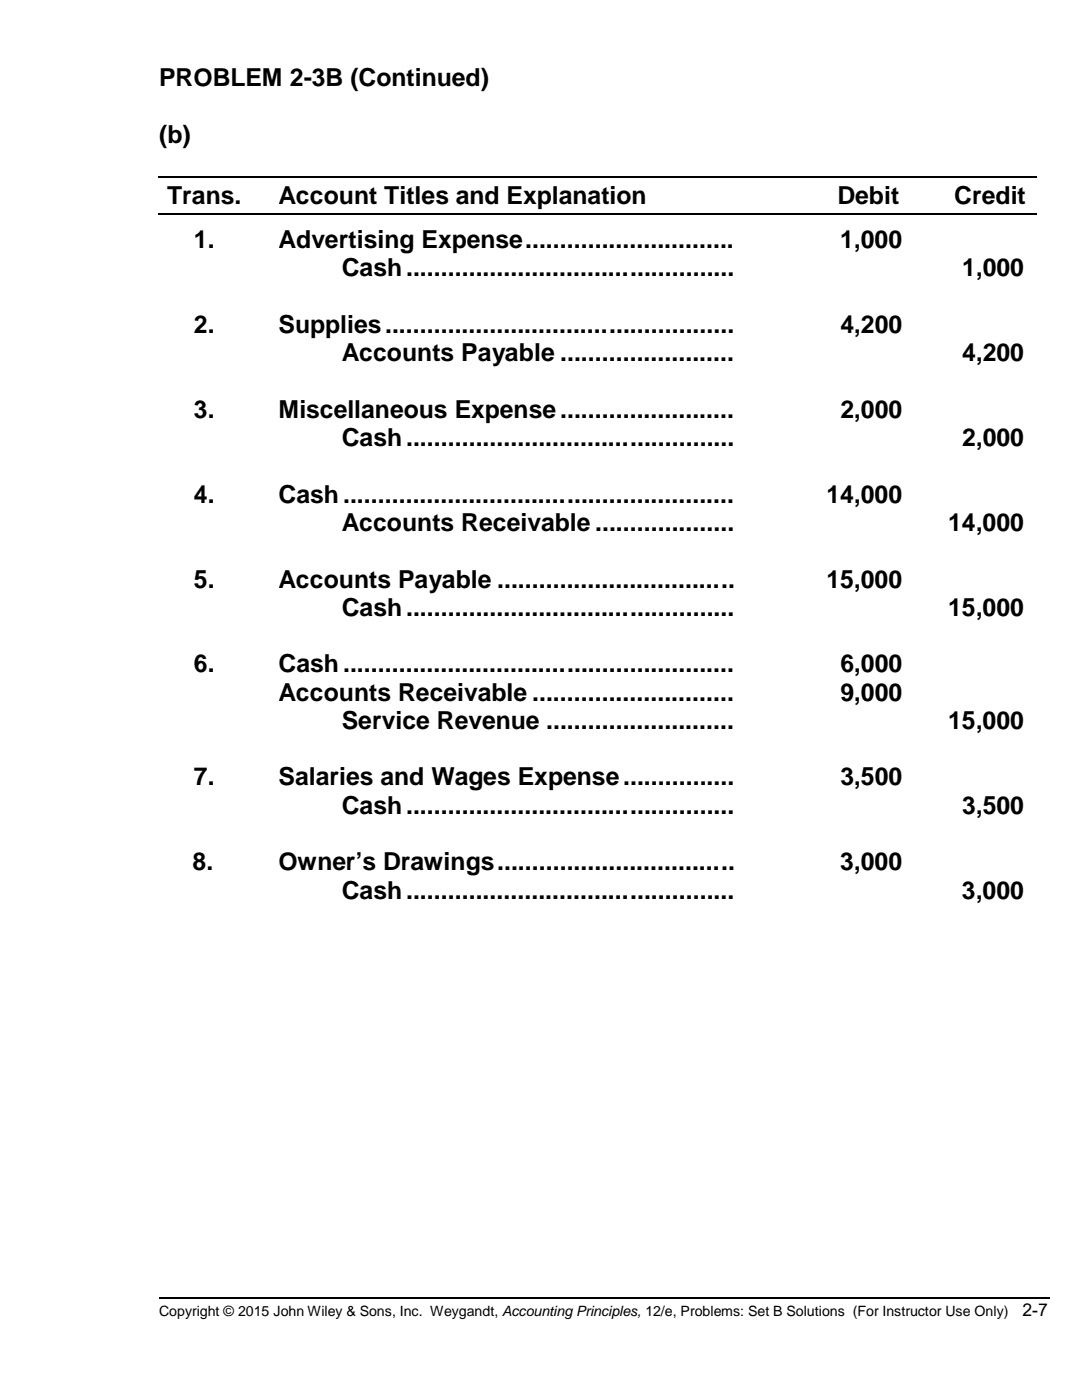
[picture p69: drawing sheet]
<svg xmlns="http://www.w3.org/2000/svg" width="216mm" height="279mm" viewBox="0 0 216 279" stroke-linecap="round" stroke-linejoin="round" font-family="sans-serif">
<defs><g id="words">
<g font-size="5">
<text x="31.7" y="17.2">PROBLEM 2-3B (Continued)</text>
<text x="31.7" y="28.5">(b)</text>
<text x="33.4" y="40.8">Trans.</text>
<text x="55.6" y="40.8">Account Titles and Explanation</text>
<text x="167.1" y="40.8">Debit</text>
<text x="190.4" y="40.8">Credit</text>
<text x="38.7" y="49.5">1.</text>
<text x="55.6" y="49.5">Advertising Expense..............................</text>
<text x="167.6" y="49.5">1,000</text>
<text x="68.2" y="55.2">Cash...............................................</text>
<text x="192" y="55.2">1,000</text>
<text x="38.7" y="66.5">2.</text>
<text x="55.6" y="66.5">Supplies..................................................</text>
<text x="167.7" y="66.5">4,200</text>
<text x="68.2" y="72.1">Accounts Payable .........................</text>
<text x="192" y="72.1">4,200</text>
<text x="38.7" y="83.4">3.</text>
<text x="55.6" y="83.4">Miscellaneous Expense.........................</text>
<text x="167.7" y="83.4">2,000</text>
<text x="68.2" y="89">Cash...............................................</text>
<text x="192" y="89">2,000</text>
<text x="38.7" y="100.3">4.</text>
<text x="55.6" y="100.3">Cash........................................................</text>
<text x="164.9" y="100.3">14,000</text>
<text x="68.2" y="106">Accounts Receivable ....................</text>
<text x="189.2" y="106">14,000</text>
<text x="38.7" y="117.3">5.</text>
<text x="55.6" y="117.3">Accounts Payable ..................................</text>
<text x="164.9" y="117.3">15,000</text>
<text x="68.2" y="122.9">Cash...............................................</text>
<text x="189.2" y="122.9">15,000</text>
<text x="38.7" y="134.2">6.</text>
<text x="55.6" y="134.2">Cash........................................................</text>
<text x="167.7" y="134.2">6,000</text>
<text x="55.6" y="139.8">Accounts Receivable .............................</text>
<text x="167.7" y="139.8">9,000</text>
<text x="68.2" y="145.5">Service Revenue ...........................</text>
<text x="189.2" y="145.5">15,000</text>
<text x="38.7" y="156.8">7.</text>
<text x="55.6" y="156.8">Salaries and Wages Expense................</text>
<text x="167.7" y="156.8">3,500</text>
<text x="68.2" y="162.4">Cash...............................................</text>
<text x="192" y="162.4">3,500</text>
<text x="38.4" y="173.7">8.</text>
<text x="55.6" y="173.7">Owner’s Drawings..................................</text>
<text x="167.6" y="173.7">3,000</text>
<text x="68.2" y="179.3">Cash...............................................</text>
<text x="191.9" y="179.3">3,000</text>
</g>
<text font-size="3.5" x="204" y="262.6">2-7</text>
<text font-size="2.8" x="31.7" y="262.6">Copyright © 2015 John Wiley &amp; Sons, Inc. Weygandt, Accounting Principles, 12/e, Problems: Set B Solutions (For Instructor Use Only)</text>
</g></defs>
<path d="M31.7 259h177.8" fill="none" stroke="#000" stroke-width=".25"/>
<g fill="none" stroke="#000" stroke-width=".21">
<path d="M31.6 35.4h17.6M49.5 35.4h6.2M56 35.4h91.6M147.9 35.4h4.5M152.7 35.4h4.4M157.4 35.4h6.7M164.4 35.4h18.1M182.8 35.4h4.5M187.6 35.4h19.3M31.6 42.7h17.6M49.5 42.7h6.2M56 42.7h91.6"/>
<path d="M147.9 42.7h4.5M152.7 42.7h4.4M157.4 42.7h6.7M164.4 42.7h18.1M182.8 42.7h4.5M187.6 42.7h19.3"/>
</g>
<g fill="#000">
<path d="M49.2 35.3h.2v.2h-.2zM55.7 35.3h.2v.2h-.2zM147.7 35.3h.2v.2h-.2zM152.4 35.3h.2v.2h-.2zM157.1 35.3h.3v.2h-.3zM164.2 35.3h.2v.2h-.2zM182.6 35.3h.2v.2h-.2zM187.3 35.3h.2v.2h-.2zM49.2 42.6h.2v.2h-.2zM55.7 42.6h.2v.2h-.2zM147.7 42.6h.2v.2h-.2zM152.4 42.6h.2v.2h-.2z"/>
<path d="M157.1 42.6h.3v.2h-.3zM164.2 42.6h.2v.2h-.2zM182.6 42.6h.2v.2h-.2zM187.3 42.6h.2v.2h-.2z"/>
</g>
<use href="#words"/>
</svg>
